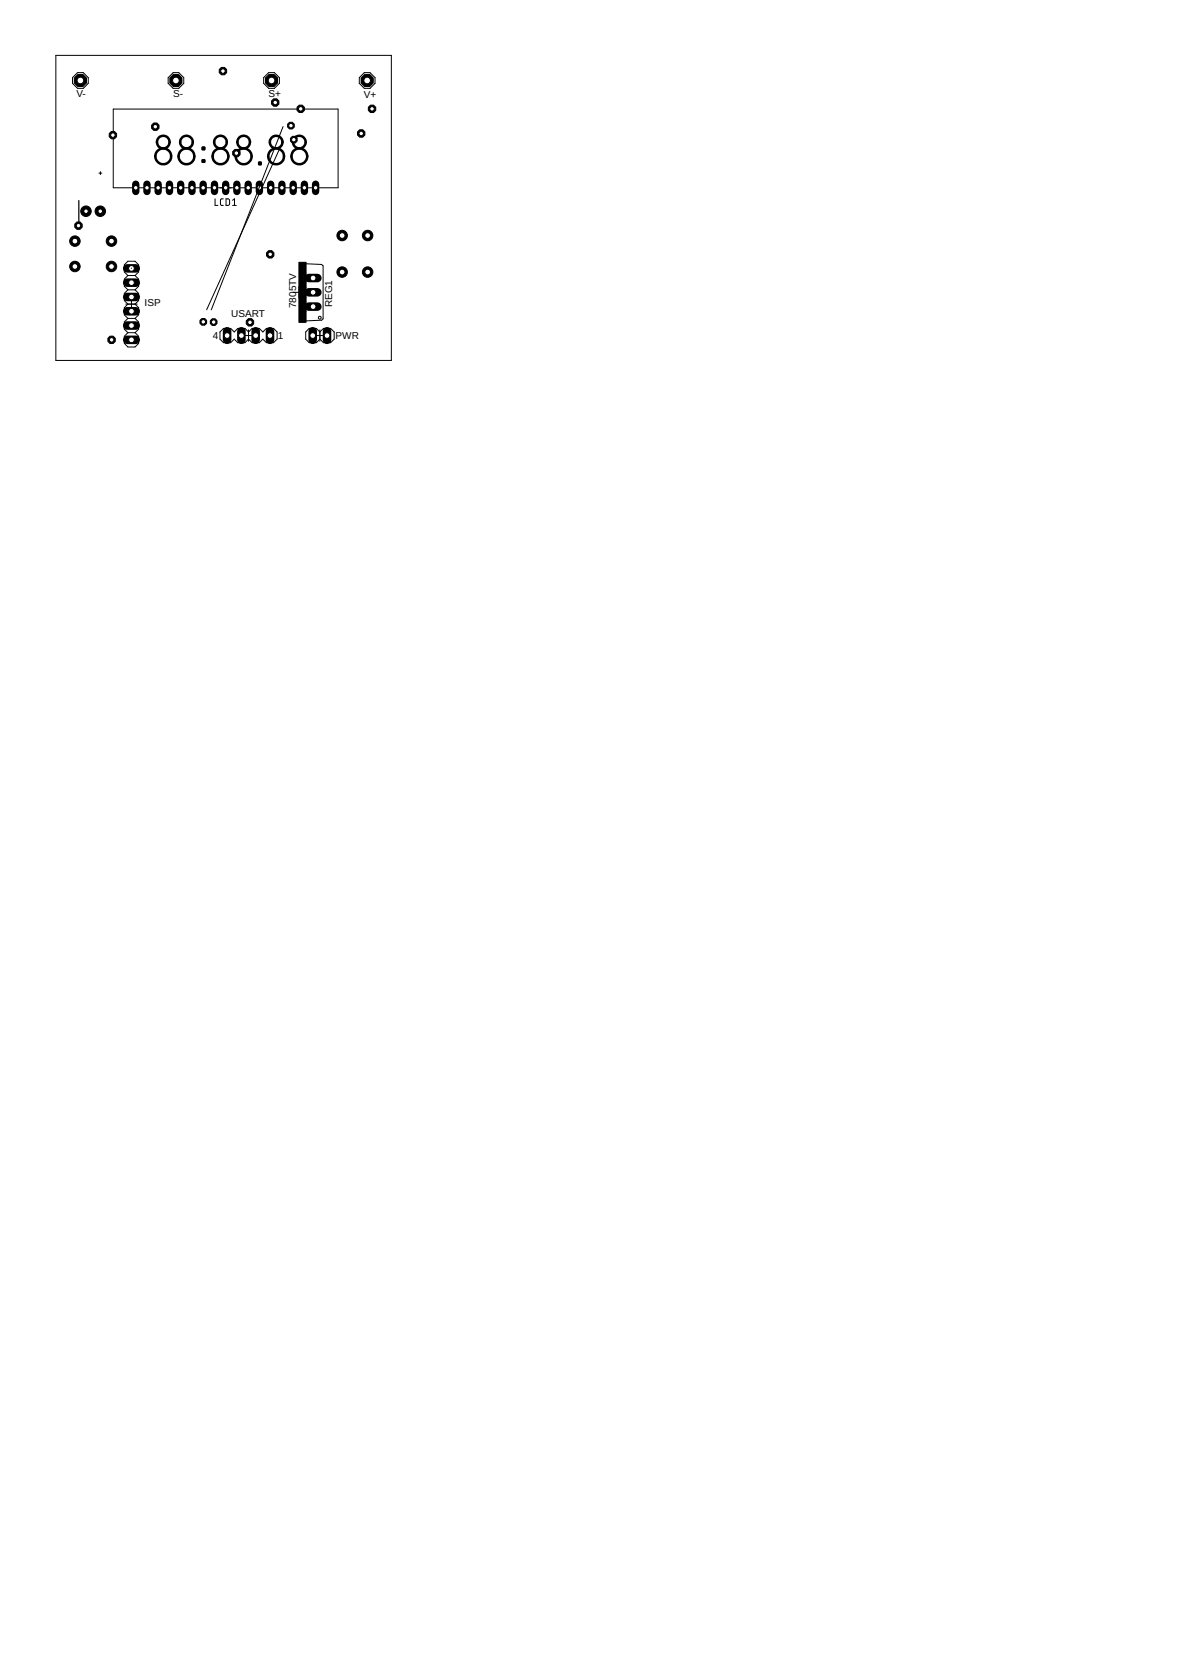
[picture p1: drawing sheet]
<svg xmlns="http://www.w3.org/2000/svg" width="210mm" height="297mm" viewBox="0 0 210 297" stroke-linecap="round" stroke-linejoin="round" font-family="sans-serif">
<defs><g id="words">
<g font-size="1.8">
<text x="13.6" y="17.3">V-</text>
<text x="30.8" y="17.3">S-</text>
<text x="47.7" y="17.3">S+</text>
<text x="64.7" y="17.4">V+</text>
<text x="52.6" y="51.8" transform="rotate(-90 52.6 51.8)">5TV</text>
<text x="56.3" y="52.6" transform="rotate(-90 56.3 52.6)">2</text>
<text x="56.3" y="50.1" transform="rotate(-90 56.3 50.1)">3</text>
<text x="25.7" y="54.4">ISP</text>
<text x="41.1" y="56.4">USART</text>
<text x="52.6" y="54.8" transform="rotate(-90 52.6 54.8)">780</text>
<text x="56.3" y="55.1" transform="rotate(-90 56.3 55.1)">1</text>
<text x="59" y="54.6" transform="rotate(-90 59 54.6)">REG1</text>
<text x="37.8" y="60.3">4</text>
<text x="49.4" y="60.3">1</text>
<text x="59.6" y="60.2">PWR</text>
</g>
</g></defs>
<path d="M14 35.6v3.9" fill="none" stroke="#000" stroke-width=".21"/>
<g fill="none" stroke="#000" stroke-width=".18">
<path d="M13.3 14.3h2M13.8 12.9h1l.9 .9v1l-.9 .9h-1l-.9-.9v-1zM14.3 13.3v2M20.1 19.4h40v14h-40zM30.3 14.3h2M30.8 12.9h1l.9 .9v1l-.9 .9h-1l-.9-.9v-1zM31.3 13.3v2M47.2 14.3h2.1M47.8 12.9h1l.9 .9v1l-.9 .9h-1l-.9-.9v-1zM48.3 13.3v2M63.9 13.8l.8-.9h1.1l.9 .9v1l-.9 .9h-1.1l-.8-.9zM64.2 14.3h2.1"/>
<path d="M65.3 13.3v2M17.6 30.8h.5M17.8 30.5v.5M38.2 35.3v1.2h.5M39.7 35.3l-.4 .1-.1 .2v.8l.5 .1M40.1 32.4v2M40.2 35.3l.4 .1 .2 .1v.8l-.2 .2h-.4zM41.3 36.5h.7M41.3 35.6l.4-.3v1.2M22.4 54.1h2M22.7 49l-.6-.7v-1.2l.6-.7h1.3l.6 .7v1.2l-.6 .7M22.7 59.1l-.6 .7v1.2l.6 .7h1.3l.6-.7v-1.2l-.6-.7"/>
<path d="M22.7 56.6h1.3M22.7 51.5l-.6 .7v1.2l.6 .7-.6 .6v1.3l.6 .6M22.7 59.1h1.3M22.7 56.6l-.6 .6v1.3l.6 .6M22.7 49l-.6 .6v1.3l.6 .6M22.7 49h1.3M22.7 51.5h1.3M23.4 53v2.1M24 49l.6 .6v1.3l-.6 .6M24 51.5l.6 .7v1.2l-.6 .7 .6 .6v1.3l-.6 .6M24 56.6l.6 .6v1.3l-.6 .6M39.1 59l.6-.6h1.3l.6 .6 .7-.6h1.2l.7 .6 .6-.6h1.3l.6 .6 .6-.6h1.3l.7 .6v1.3l-.7 .6h-1.3l-.6-.6-.6 .6h-1.3l-.6-.6-.7 .6h-1.2l-.7-.6-.6 .6h-1.3l-.6-.6z"/>
<path d="M43.2 59.6h2M44.2 58.6v2.1M52.1 52h2M53.1 50.9v2.1M54.3 46.9l2.9 .1 .2 .3v9.4l-.2 .2-2.9 .1M54.9 58.4h1.3l.7 .6 .6-.6h1.3l.6 .6v1.3l-.6 .6h-1.3l-.6-.6-.7 .6h-1.3l-.6-.6v-1.3zM55.8 59.6h2.1M56.9 58.6v2.1"/>
<circle cx="14.3" cy="14.3" r=".76"/>
<circle cx="31.3" cy="14.3" r=".76"/>
<circle cx="48.3" cy="14.3" r=".76"/>
<circle cx="65.3" cy="14.3" r=".76"/>
<circle cx="56.8" cy="56.5" r=".25"/>
</g>
<g fill="none" stroke="#000" stroke-width=".44">
<path d="M36 26.2h.3v.3h-.3zM36 28.5h.3v.3h-.3zM46.1 28.9h.2v.3h-.2z"/>
<circle cx="29" cy="27.8" r="1.4"/>
<circle cx="29" cy="25.3" r="1.13"/>
<circle cx="33.1" cy="27.8" r="1.41"/>
<circle cx="33.1" cy="25.3" r="1.13"/>
<circle cx="39.2" cy="25.3" r="1.12"/>
<circle cx="39.2" cy="27.8" r="1.41"/>
<circle cx="43.3" cy="25.3" r="1.13"/>
<circle cx="43.3" cy="27.8" r="1.41"/>
<circle cx="49.1" cy="27.8" r="1.41"/>
<circle cx="49.1" cy="25.3" r="1.13"/>
<circle cx="53.2" cy="27.8" r="1.41"/>
<circle cx="53.2" cy="25.3" r="1.13"/>
</g>
<g fill="#000" stroke="#000" stroke-width=".18">
<path d="M14.7 14.3v.2zM31.6 14.3l.1 .2zM48.6 14.3l.1 .2zM65.6 14.3l.1 .2zM23.1 57.6h.5v.5h-.5zM23.1 55.1h.5v.5h-.5zM23.1 52.5h.5v.5h-.5zM23.1 50h.5v.5h-.5zM23.1 47.5h.5v.5h-.5zM40.1 59.4h.5v.5h-.5zM42.7 59.4h.5v.5h-.5zM45.2 59.4h.5v.5h-.5z"/>
<path d="M47.7 59.4h.5v.5h-.5zM53.1 46.6h.8v10.7h-.8zM53.9 55.4h.5v1.9h-.5zM53.9 52.9h.5v.7h-.5zM53.9 50.3h.5v.8h-.5zM53.9 46.6h.5v1.9h-.5zM53.9 53.6h.5v1.8h-.5zM53.9 51.1h.5v1.8h-.5zM53.9 48.5h.5v1.8h-.5zM55.3 59.4h.5v.5h-.5zM57.9 59.4h.5v.5h-.5zM23.1 60.2h.5v.5h-.5z"/>
</g>
<g fill="none" stroke="#000" stroke-width=".25">
<circle cx="14.3" cy="14.3" r=".38"/>
<circle cx="31.3" cy="14.3" r=".38"/>
<circle cx="48.3" cy="14.3" r=".38"/>
<circle cx="65.3" cy="14.3" r=".38"/>
</g>
<circle cx="17.8" cy="37.5" r=".93" fill="#000" stroke="#000" stroke-width=".18"/>
<circle cx="17.8" cy="37.5" r=".4" fill="#fff" stroke="#000" stroke-width=".18"/>
<circle cx="15.3" cy="37.5" r=".93" fill="#000" stroke="#000" stroke-width=".18"/>
<circle cx="15.3" cy="37.5" r=".4" fill="#fff" stroke="#000" stroke-width=".18"/>
<circle cx="66.1" cy="19.3" r=".71" fill="#000" stroke="#000" stroke-width=".18"/>
<circle cx="66.1" cy="19.3" r=".4" fill="#fff" stroke="#000" stroke-width=".18"/>
<circle cx="53.4" cy="19.3" r=".71" fill="#000" stroke="#000" stroke-width=".18"/>
<circle cx="53.4" cy="19.3" r=".4" fill="#fff" stroke="#000" stroke-width=".18"/>
<circle cx="19.8" cy="42.9" r=".93" fill="#000" stroke="#000" stroke-width=".18"/>
<circle cx="19.8" cy="42.9" r=".51" fill="#fff" stroke="#000" stroke-width=".18"/>
<circle cx="13.3" cy="42.9" r=".93" fill="#000" stroke="#000" stroke-width=".18"/>
<circle cx="13.3" cy="42.9" r=".51" fill="#fff" stroke="#000" stroke-width=".18"/>
<circle cx="19.8" cy="47.4" r=".93" fill="#000" stroke="#000" stroke-width=".18"/>
<circle cx="19.8" cy="47.4" r=".51" fill="#fff" stroke="#000" stroke-width=".18"/>
<circle cx="13.3" cy="47.4" r=".93" fill="#000" stroke="#000" stroke-width=".18"/>
<circle cx="13.3" cy="47.4" r=".51" fill="#fff" stroke="#000" stroke-width=".18"/>
<path d="M24.1 32.7v1.3" fill="none" stroke="#000" stroke-width="1.3"/>
<circle cx="24.1" cy="33.4" r=".4" fill="#fff" stroke="#000" stroke-width=".18"/>
<path d="M26.1 32.7v1.3" fill="none" stroke="#000" stroke-width="1.3"/>
<circle cx="26.1" cy="33.4" r=".4" fill="#fff" stroke="#000" stroke-width=".18"/>
<path d="M28.1 32.7v1.3" fill="none" stroke="#000" stroke-width="1.3"/>
<circle cx="28.1" cy="33.4" r=".4" fill="#fff" stroke="#000" stroke-width=".18"/>
<path d="M30.1 32.7v1.3" fill="none" stroke="#000" stroke-width="1.3"/>
<circle cx="30.1" cy="33.4" r=".4" fill="#fff" stroke="#000" stroke-width=".18"/>
<path d="M32.1 32.7v1.3" fill="none" stroke="#000" stroke-width="1.3"/>
<circle cx="32.1" cy="33.4" r=".4" fill="#fff" stroke="#000" stroke-width=".18"/>
<path d="M34.1 32.7v1.3" fill="none" stroke="#000" stroke-width="1.3"/>
<circle cx="34.1" cy="33.4" r=".4" fill="#fff" stroke="#000" stroke-width=".18"/>
<path d="M36.1 32.7v1.3" fill="none" stroke="#000" stroke-width="1.3"/>
<circle cx="36.1" cy="33.4" r=".4" fill="#fff" stroke="#000" stroke-width=".18"/>
<path d="M38.1 32.7v1.3" fill="none" stroke="#000" stroke-width="1.3"/>
<circle cx="38.1" cy="33.4" r=".4" fill="#fff" stroke="#000" stroke-width=".18"/>
<path d="M40.1 32.7v1.3" fill="none" stroke="#000" stroke-width="1.3"/>
<circle cx="40.1" cy="33.4" r=".4" fill="#fff" stroke="#000" stroke-width=".18"/>
<path d="M42.1 32.7v1.3" fill="none" stroke="#000" stroke-width="1.3"/>
<circle cx="42.1" cy="33.4" r=".4" fill="#fff" stroke="#000" stroke-width=".18"/>
<path d="M44.1 32.7v1.3" fill="none" stroke="#000" stroke-width="1.3"/>
<circle cx="44.1" cy="33.4" r=".4" fill="#fff" stroke="#000" stroke-width=".18"/>
<path d="M46.1 32.7v1.3" fill="none" stroke="#000" stroke-width="1.3"/>
<circle cx="46.1" cy="33.4" r=".4" fill="#fff" stroke="#000" stroke-width=".18"/>
<path d="M48.1 32.7v1.3" fill="none" stroke="#000" stroke-width="1.3"/>
<circle cx="48.1" cy="33.4" r=".4" fill="#fff" stroke="#000" stroke-width=".18"/>
<path d="M50.1 32.7v1.3" fill="none" stroke="#000" stroke-width="1.3"/>
<circle cx="50.1" cy="33.4" r=".4" fill="#fff" stroke="#000" stroke-width=".18"/>
<path d="M52.1 32.7v1.3" fill="none" stroke="#000" stroke-width="1.3"/>
<circle cx="52.1" cy="33.4" r=".4" fill="#fff" stroke="#000" stroke-width=".18"/>
<path d="M54.1 32.7v1.3" fill="none" stroke="#000" stroke-width="1.3"/>
<circle cx="54.1" cy="33.4" r=".4" fill="#fff" stroke="#000" stroke-width=".18"/>
<path d="M56.1 32.7v1.3" fill="none" stroke="#000" stroke-width="1.3"/>
<circle cx="56.1" cy="33.4" r=".4" fill="#fff" stroke="#000" stroke-width=".18"/>
<circle cx="60.8" cy="41.9" r=".93" fill="#000" stroke="#000" stroke-width=".18"/>
<circle cx="60.8" cy="41.9" r=".51" fill="#fff" stroke="#000" stroke-width=".18"/>
<circle cx="60.8" cy="48.4" r=".93" fill="#000" stroke="#000" stroke-width=".18"/>
<circle cx="60.8" cy="48.4" r=".51" fill="#fff" stroke="#000" stroke-width=".18"/>
<circle cx="65.3" cy="41.9" r=".93" fill="#000" stroke="#000" stroke-width=".18"/>
<circle cx="65.3" cy="41.9" r=".51" fill="#fff" stroke="#000" stroke-width=".18"/>
<circle cx="65.3" cy="48.4" r=".93" fill="#000" stroke="#000" stroke-width=".18"/>
<circle cx="65.3" cy="48.4" r=".51" fill="#fff" stroke="#000" stroke-width=".18"/>
<circle cx="65.3" cy="14.3" r="1.17" fill="#000" stroke="#000" stroke-width=".18"/>
<circle cx="65.3" cy="14.3" r=".59" fill="#fff" stroke="#000" stroke-width=".18"/>
<circle cx="48.3" cy="14.3" r="1.17" fill="#000" stroke="#000" stroke-width=".18"/>
<circle cx="48.3" cy="14.3" r=".59" fill="#fff" stroke="#000" stroke-width=".18"/>
<circle cx="31.3" cy="14.3" r="1.17" fill="#000" stroke="#000" stroke-width=".18"/>
<circle cx="31.3" cy="14.3" r=".59" fill="#fff" stroke="#000" stroke-width=".18"/>
<circle cx="14.3" cy="14.3" r="1.17" fill="#000" stroke="#000" stroke-width=".18"/>
<circle cx="14.3" cy="14.3" r=".59" fill="#fff" stroke="#000" stroke-width=".18"/>
<path d="M48 58.9v1.5" fill="none" stroke="#000" stroke-width="1.5"/>
<circle cx="48" cy="59.6" r=".51" fill="#fff" stroke="#000" stroke-width=".18"/>
<path d="M45.4 58.9v1.5" fill="none" stroke="#000" stroke-width="1.5"/>
<circle cx="45.4" cy="59.6" r=".51" fill="#fff" stroke="#000" stroke-width=".18"/>
<path d="M42.9 58.9v1.5" fill="none" stroke="#000" stroke-width="1.5"/>
<circle cx="42.9" cy="59.6" r=".51" fill="#fff" stroke="#000" stroke-width=".18"/>
<path d="M40.4 58.9v1.5" fill="none" stroke="#000" stroke-width="1.5"/>
<circle cx="40.4" cy="59.6" r=".51" fill="#fff" stroke="#000" stroke-width=".18"/>
<path d="M54.9 54.5h1.5" fill="none" stroke="#000" stroke-width="1.5"/>
<circle cx="55.6" cy="54.5" r=".51" fill="#fff" stroke="#000" stroke-width=".18"/>
<path d="M54.9 52h1.5" fill="none" stroke="#000" stroke-width="1.5"/>
<circle cx="55.6" cy="52" r=".51" fill="#fff" stroke="#000" stroke-width=".18"/>
<path d="M54.9 49.4h1.5" fill="none" stroke="#000" stroke-width="1.5"/>
<circle cx="55.6" cy="49.4" r=".51" fill="#fff" stroke="#000" stroke-width=".18"/>
<path d="M58.1 58.9v1.5" fill="none" stroke="#000" stroke-width="1.5"/>
<circle cx="58.1" cy="59.6" r=".51" fill="#fff" stroke="#000" stroke-width=".18"/>
<path d="M55.6 58.9v1.5" fill="none" stroke="#000" stroke-width="1.5"/>
<circle cx="55.6" cy="59.6" r=".51" fill="#fff" stroke="#000" stroke-width=".18"/>
<path d="M22.6 47.7h1.5" fill="none" stroke="#000" stroke-width="1.5"/>
<circle cx="23.4" cy="47.7" r=".51" fill="#fff" stroke="#000" stroke-width=".18"/>
<path d="M22.6 50.2h1.5" fill="none" stroke="#000" stroke-width="1.5"/>
<circle cx="23.4" cy="50.2" r=".51" fill="#fff" stroke="#000" stroke-width=".18"/>
<path d="M22.6 52.8h1.5" fill="none" stroke="#000" stroke-width="1.5"/>
<circle cx="23.4" cy="52.8" r=".51" fill="#fff" stroke="#000" stroke-width=".18"/>
<path d="M22.6 55.3h1.5" fill="none" stroke="#000" stroke-width="1.5"/>
<circle cx="23.4" cy="55.3" r=".51" fill="#fff" stroke="#000" stroke-width=".18"/>
<path d="M22.6 57.9h1.5" fill="none" stroke="#000" stroke-width="1.5"/>
<circle cx="23.4" cy="57.9" r=".51" fill="#fff" stroke="#000" stroke-width=".18"/>
<path d="M22.6 60.4h1.5" fill="none" stroke="#000" stroke-width="1.5"/>
<circle cx="23.4" cy="60.4" r=".51" fill="#fff" stroke="#000" stroke-width=".18"/>
<circle cx="48" cy="45.2" r=".71" fill="#000" stroke="#000" stroke-width=".18"/>
<circle cx="48" cy="45.2" r=".4" fill="#fff" stroke="#000" stroke-width=".18"/>
<circle cx="44.4" cy="57.3" r=".71" fill="#000" stroke="#000" stroke-width=".18"/>
<circle cx="44.4" cy="57.3" r=".4" fill="#fff" stroke="#000" stroke-width=".18"/>
<circle cx="19.8" cy="60.4" r=".71" fill="#000" stroke="#000" stroke-width=".18"/>
<circle cx="19.8" cy="60.4" r=".4" fill="#fff" stroke="#000" stroke-width=".18"/>
<circle cx="13.9" cy="40.1" r=".71" fill="#000" stroke="#000" stroke-width=".18"/>
<circle cx="13.9" cy="40.1" r=".4" fill="#fff" stroke="#000" stroke-width=".18"/>
<circle cx="64.2" cy="23.7" r=".71" fill="#000" stroke="#000" stroke-width=".18"/>
<circle cx="64.2" cy="23.7" r=".4" fill="#fff" stroke="#000" stroke-width=".18"/>
<circle cx="39.6" cy="12.6" r=".71" fill="#000" stroke="#000" stroke-width=".18"/>
<circle cx="39.6" cy="12.6" r=".4" fill="#fff" stroke="#000" stroke-width=".18"/>
<circle cx="48.9" cy="18.2" r=".71" fill="#000" stroke="#000" stroke-width=".18"/>
<circle cx="48.9" cy="18.2" r=".4" fill="#fff" stroke="#000" stroke-width=".18"/>
<circle cx="20.1" cy="24" r=".71" fill="#000" stroke="#000" stroke-width=".18"/>
<circle cx="20.1" cy="24" r=".4" fill="#fff" stroke="#000" stroke-width=".18"/>
<circle cx="42" cy="27.2" r=".71" fill="#000" stroke="#000" stroke-width=".18"/>
<circle cx="42" cy="27.2" r=".4" fill="#fff" stroke="#000" stroke-width=".18"/>
<circle cx="27.6" cy="22.5" r=".71" fill="#000" stroke="#000" stroke-width=".18"/>
<circle cx="27.6" cy="22.5" r=".4" fill="#fff" stroke="#000" stroke-width=".18"/>
<circle cx="38" cy="57.3" r=".64" fill="#000" stroke="#000" stroke-width=".18"/>
<circle cx="38" cy="57.3" r=".4" fill="#fff" stroke="#000" stroke-width=".18"/>
<circle cx="51.7" cy="22.3" r=".64" fill="#000" stroke="#000" stroke-width=".18"/>
<circle cx="51.7" cy="22.3" r=".4" fill="#fff" stroke="#000" stroke-width=".18"/>
<circle cx="52.2" cy="24.8" r=".64" fill="#000" stroke="#000" stroke-width=".18"/>
<circle cx="52.2" cy="24.8" r=".4" fill="#fff" stroke="#000" stroke-width=".18"/>
<circle cx="36.1" cy="57.2" r=".64" fill="#000" stroke="#000" stroke-width=".18"/>
<circle cx="36.1" cy="57.2" r=".4" fill="#fff" stroke="#000" stroke-width=".18"/>
<path d="M9.9 9.8h59.7v54.3h-59.7zM50.3 22.5l-12.8 32.6M50.3 25.1l-13.6 30M23.3 47.6l.1 .1" fill="none" stroke="#000" stroke-width=".18"/>
<use href="#words"/>
</svg>
